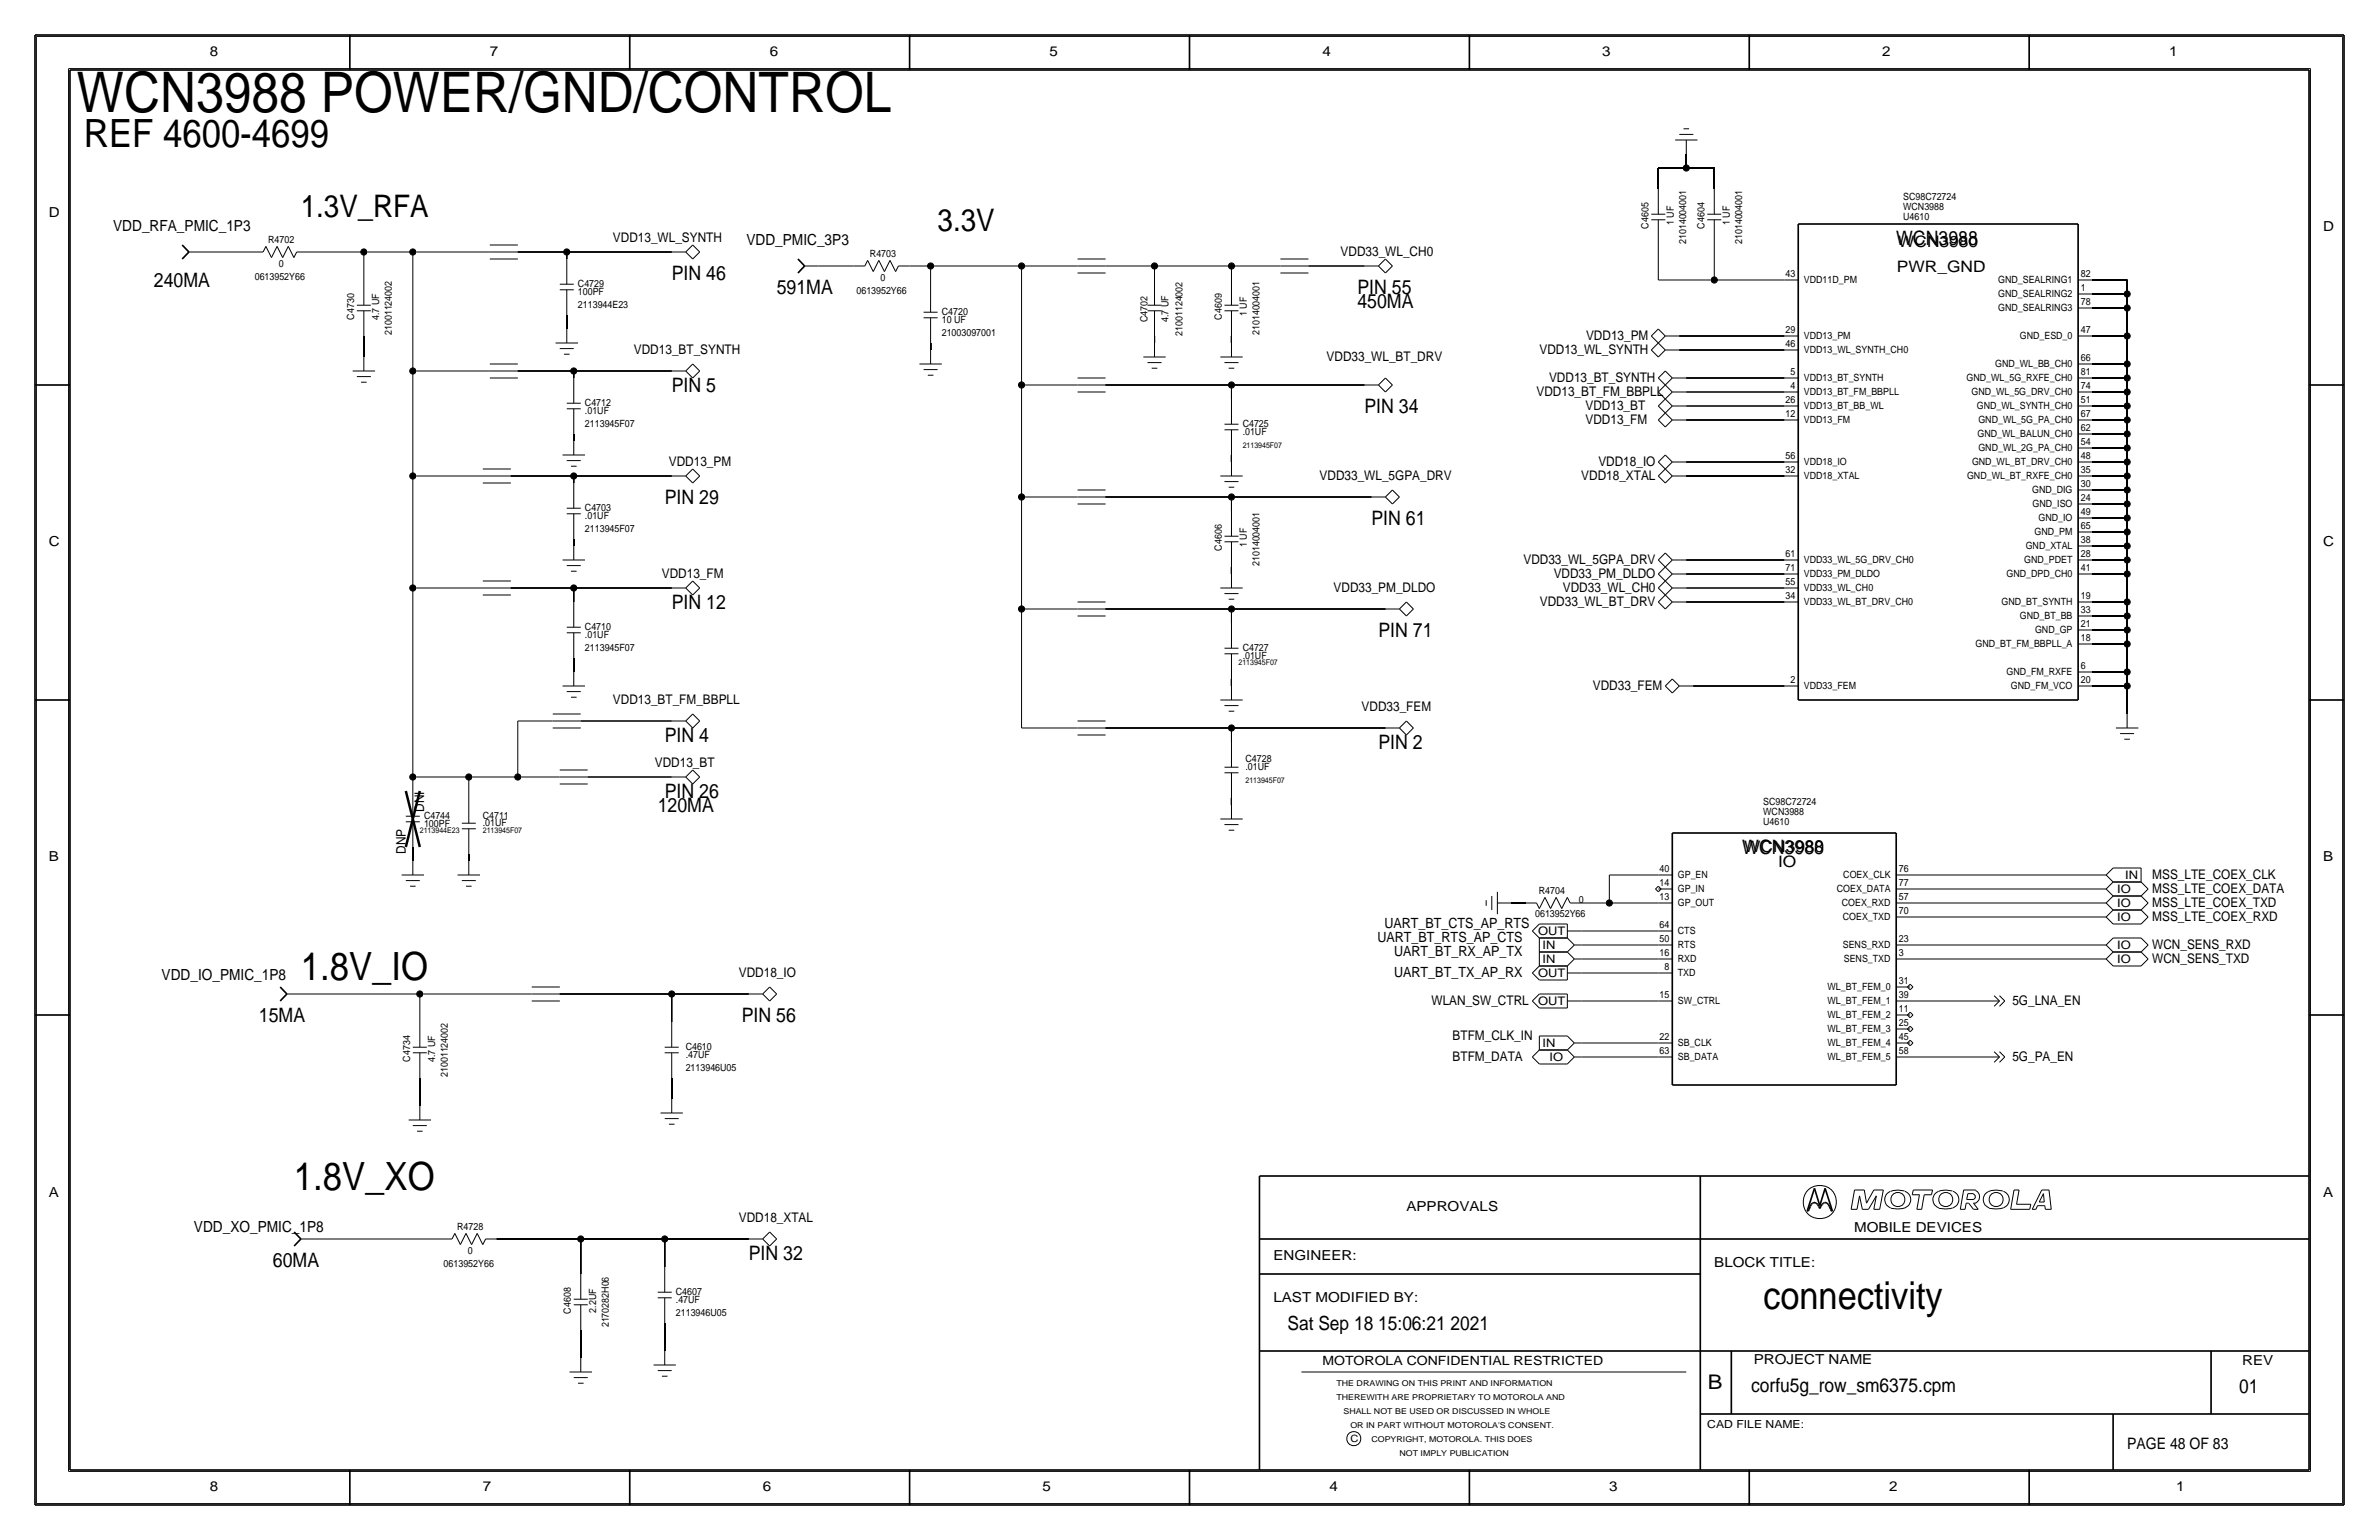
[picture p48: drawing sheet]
<svg xmlns="http://www.w3.org/2000/svg" width="432mm" height="279mm" viewBox="0 0 432 279" stroke-linecap="round" stroke-linejoin="round" font-family="sans-serif">
<defs><g id="words">
<text font-size="10.1" x="14" y="20.3">WCN3988 POWER/GND/CONTROL</text>
<g font-size="7.1">
<text x="15.2" y="26.7">REF 4600-4699</text>
<text x="54.6" y="177.8">1.8V_IO</text>
<text x="53.3" y="215.9">1.8V_XO</text>
</g>
<text font-size="7" x="320" y="237.5">connectivity</text>
<g font-size="5.6">
<text x="54.6" y="39.4">1.3V_RFA</text>
<text x="170.2" y="41.9">3.3V</text>
</g>
<text font-size="3.7" x="310" y="252.1">B</text>
<g font-size="3.6">
<text x="344.2" y="44.4">WCN3988</text>
<text x="27.9" y="52.1">240MA</text>
<text x="121.9" y="50.8">PIN 46</text>
<text x="141" y="53.3">591MA</text>
<text x="246.4" y="53.3">PIN 55</text>
<text x="246.4" y="55.9">450MA</text>
<text x="121.9" y="71.1">PIN 5</text>
<text x="247.6" y="74.9">PIN 34</text>
<text x="120.6" y="91.4">PIN 29</text>
<text x="248.9" y="95.2">PIN 61</text>
<text x="121.9" y="110.5">PIN 12</text>
<text x="250.2" y="115.6">PIN 71</text>
<text x="120.6" y="134.6">PIN 4</text>
<text x="250.2" y="135.9">PIN 2</text>
<text x="119.4" y="147.3">120MA</text>
<text x="120.6" y="144.8">PIN 26</text>
<text x="316.2" y="154.9">WCN3988</text>
<text x="47" y="185.4">15MA</text>
<text x="134.6" y="185.4">PIN 56</text>
<text x="49.5" y="229.9">60MA</text>
<text x="135.9" y="228.6">PIN 32</text>
</g>
<g font-size="3.5">
<text x="233.7" y="241.3">Sat Sep 18 15:06:21 2021</text>
<text x="317.9" y="252.6">corfu5g_row_sm6375.cpm</text>
<text x="406.4" y="252.7">01</text>
</g>
<g font-size="2.9">
<text x="344.5" y="44.9">WCN3980</text>
<text x="344.3" y="49.3">PWR_GND</text>
<text x="316.6" y="154.5">WCN3980</text>
<text x="322.7" y="157.2">IO</text>
<text x="386.1" y="262.9">PAGE 48 OF 83</text>
</g>
<g font-size="2.8">
<text x="20.5" y="41.9">VDD_RFA_PMIC_1P3</text>
<text x="135.5" y="44.4">VDD_PMIC_3P3</text>
<text x="29.3" y="177.8">VDD_IO_PMIC_1P8</text>
<text x="35.2" y="223.5">VDD_XO_PMIC_1P8</text>
</g>
<g font-size="2.6">
<text x="250" y="170.9">UART_BT_RTS_AP_CTS</text>
<text x="251.3" y="168.4">UART_BT_CTS_AP_RTS</text>
<text x="253" y="173.5">UART_BT_RX_AP_TX</text>
<text x="253" y="177.3">UART_BT_TX_AP_RX</text>
</g>
<g font-size="2.5">
<text x="38.1" y="10.2">8</text>
<text x="88.9" y="10.2">7</text>
<text x="139.7" y="10.2">6</text>
<text x="190.5" y="10.2">5</text>
<text x="240" y="10.2">4</text>
<text x="290.8" y="10.2">3</text>
<text x="341.6" y="10.2">2</text>
<text x="393.7" y="10.2">1</text>
<text x="8.9" y="39.4">D</text>
<text x="421.6" y="41.9">D</text>
<text x="8.9" y="99.1">C</text>
<text x="421.6" y="99.1">C</text>
<text x="8.9" y="156.2">B</text>
<text x="421.6" y="156.2">B</text>
<text x="8.9" y="217.2">A</text>
<text x="255.3" y="219.7">APPROVALS</text>
<text x="421.6" y="217.2">A</text>
<text x="336.5" y="223.5">MOBILE DEVICES</text>
<text x="231.1" y="228.6">ENGINEER:</text>
<text x="311.1" y="229.9">BLOCK TITLE:</text>
<text x="231.1" y="236.2">LAST MODIFIED BY:</text>
<text x="318.3" y="247.5">PROJECT NAME</text>
<text x="407" y="247.6">REV</text>
<text x="38.1" y="270.5">8</text>
<text x="87.6" y="270.5">7</text>
<text x="138.4" y="270.5">6</text>
<text x="189.2" y="270.5">5</text>
<text x="241.3" y="270.5">4</text>
<text x="292.1" y="270.5">3</text>
<text x="342.9" y="270.5">2</text>
<text x="395" y="270.5">1</text>
</g>
<g font-size="2.4">
<text x="111.2" y="43.9">VDD13_WL_SYNTH</text>
<text x="243.3" y="46.5">VDD33_WL_CH0</text>
<text x="115.1" y="64.3">VDD13_BT_SYNTH</text>
<text x="240.8" y="65.5">VDD33_WL_BT_DRV</text>
<text x="279.4" y="64.3">VDD13_WL_SYNTH</text>
<text x="287.9" y="61.7">VDD13_PM</text>
<text x="278.9" y="71.9">VDD13_BT_FM_BBPLL</text>
<text x="281.2" y="69.3">VDD13_BT_SYNTH</text>
<text x="287.8" y="74.4">VDD13_BT</text>
<text x="287.8" y="77">VDD13_FM</text>
<text x="121.4" y="84.6">VDD13_PM</text>
<text x="239.5" y="87.1">VDD33_WL_5GPA_DRV</text>
<text x="287" y="87.1">VDD18_XTAL</text>
<text x="290.1" y="84.6">VDD18_IO</text>
<text x="120.1" y="104.9">VDD13_FM</text>
<text x="242.1" y="107.4">VDD33_PM_DLDO</text>
<text x="276.5" y="102.4">VDD33_WL_5GPA_DRV</text>
<text x="282" y="104.9">VDD33_PM_DLDO</text>
<text x="283.7" y="107.4">VDD33_WL_CH0</text>
<text x="279.5" y="110">VDD33_WL_BT_DRV</text>
<text x="289.1" y="125.2">VDD33_FEM</text>
<text x="111.2" y="127.8">VDD13_BT_FM_BBPLL</text>
<text x="247.1" y="129">VDD33_FEM</text>
<text x="118.9" y="139.2">VDD13_BT</text>
<text x="77" y="147.3" transform="rotate(-90 77 147.3)">DNI</text>
<text x="73.7" y="154.9" transform="rotate(-90 73.7 154.9)">DNP</text>
<text x="390.7" y="159.5">MSS_LTE_COEX_CLK</text>
<text x="390.7" y="162.1">MSS_LTE_COEX_DATA</text>
<text x="390.7" y="164.6">MSS_LTE_COEX_TXD</text>
<text x="390.7" y="167.1">MSS_LTE_COEX_RXD</text>
<text x="390.7" y="172.2">WCN_SENS_RXD</text>
<text x="134.1" y="177.3">VDD18_IO</text>
<text x="390.7" y="174.8">WCN_SENS_TXD</text>
<text x="259.8" y="182.4">WLAN_SW_CTRL</text>
<text x="365.3" y="182.4">5G_LNA_EN</text>
<text x="263.7" y="188.7">BTFM_CLK_IN</text>
<text x="263.6" y="192.5">BTFM_DATA</text>
<text x="365.3" y="192.5">5G_PA_EN</text>
<text x="134.1" y="221.7">VDD18_XTAL</text>
</g>
<text font-size="2.3" x="240" y="247.6">MOTOROLA CONFIDENTIAL RESTRICTED</text>
<g font-size="2.1">
<text x="385.7" y="159.5">IN</text>
<text x="384.3" y="164.5">IO</text>
<text x="384.3" y="162">IO</text>
<text x="384.3" y="167.1">IO</text>
<text x="279.2" y="169.7">OUT</text>
<text x="280" y="172.2">IN</text>
<text x="384.3" y="172.2">IO</text>
<text x="279.2" y="177.3">OUT</text>
<text x="280" y="174.7">IN</text>
<text x="384.3" y="174.7">IO</text>
<text x="279.2" y="182.4">OUT</text>
<text x="280" y="189.9">IN</text>
<text x="281.2" y="192.5">IO</text>
</g>
<text font-size="2" x="309.9" y="259.1">CAD FILE NAME:</text>
<g font-size="1.8">
<text x="299.2" y="41.5" transform="rotate(-90 299.2 41.5)">C4605</text>
<text x="303.8" y="40.9" transform="rotate(-90 303.8 40.9)">1 UF</text>
<text x="309.4" y="41.5" transform="rotate(-90 309.4 41.5)">C4604</text>
<text x="313.9" y="40.9" transform="rotate(-90 313.9 40.9)">1 UF</text>
<text x="345.4" y="38.1">WCN3988</text>
<text x="345.4" y="36.3">SC98C72724</text>
<text x="345.4" y="39.9">U4610</text>
<text x="48.7" y="44.1">R4702</text>
<text x="157.9" y="46.6">R4703</text>
<text x="306.1" y="44.3" transform="rotate(-90 306.1 44.3)">21014004001</text>
<text x="316.2" y="44.3" transform="rotate(-90 316.2 44.3)">21014004001</text>
<text x="46.2" y="50.8">0613952Y66</text>
<text x="50.6" y="48.4">0</text>
<text x="104.9" y="53.6">100PF</text>
<text x="104.9" y="52.1">C4729</text>
<text x="155.5" y="53.3">0613952Y66</text>
<text x="159.8" y="50.9">0</text>
<text x="324.1" y="50.3">43</text>
<text x="327.4" y="51.4">VDD11D_PM</text>
<text x="362.7" y="51.4">GND_SEALRING1</text>
<text x="362.7" y="54">GND_SEALRING2</text>
<text x="377.7" y="52.8">1</text>
<text x="377.7" y="50.3">82</text>
<text x="64.3" y="58" transform="rotate(-90 64.3 58)">C4730</text>
<text x="68.8" y="58" transform="rotate(-90 68.8 58)">4.7 UF</text>
<text x="104.9" y="55.9">2113944E23</text>
<text x="170.9" y="58.7">10 UF</text>
<text x="170.9" y="57.1">C4720</text>
<text x="208.3" y="58.4" transform="rotate(-90 208.3 58.4)">C4702</text>
<text x="212.1" y="58.4" transform="rotate(-90 212.1 58.4)">4.7 UF</text>
<text x="221.7" y="58" transform="rotate(-90 221.7 58)">C4609</text>
<text x="226.3" y="57.4" transform="rotate(-90 226.3 57.4)">1 UF</text>
<text x="362.7" y="56.5">GND_SEALRING3</text>
<text x="377.7" y="55.4">78</text>
<text x="71.1" y="60.8" transform="rotate(-90 71.1 60.8)">21001124002</text>
<text x="170.9" y="61">21003097001</text>
<text x="214.6" y="61" transform="rotate(-90 214.6 61)">21001124002</text>
<text x="228.6" y="60.8" transform="rotate(-90 228.6 60.8)">21014004001</text>
<text x="324.1" y="60.5">29</text>
<text x="324.1" y="63">46</text>
<text x="327.4" y="64.1">VDD13_WL_SYNTH_CH0</text>
<text x="327.4" y="61.6">VDD13_PM</text>
<text x="366.6" y="61.6">GND_ESD_0</text>
<text x="377.7" y="65.5">66</text>
<text x="377.7" y="60.5">47</text>
<text x="325" y="68.1">5</text>
<text x="325" y="70.6">4</text>
<text x="327.4" y="71.7">VDD13_BT_FM_BBPLL</text>
<text x="327.4" y="69.2">VDD13_BT_SYNTH</text>
<text x="356.9" y="69.2">GND_WL_5G_RXFE_CH0</text>
<text x="357.8" y="71.7">GND_WL_5G_DRV_CH0</text>
<text x="362.1" y="66.6">GND_WL_BB_CH0</text>
<text x="377.7" y="68.1">81</text>
<text x="377.7" y="70.6">74</text>
<text x="106.2" y="73.7">C4712</text>
<text x="106.2" y="75.2">.01UF</text>
<text x="106.2" y="77.5">2113945F07</text>
<text x="225.6" y="77.5">C4725</text>
<text x="324.1" y="75.7">12</text>
<text x="324.1" y="73.1">26</text>
<text x="327.4" y="76.8">VDD13_FM</text>
<text x="327.4" y="74.3">VDD13_BT_BB_WL</text>
<text x="358.8" y="74.3">GND_WL_SYNTH_CH0</text>
<text x="359.1" y="76.8">GND_WL_5G_PA_CH0</text>
<text x="377.7" y="73.2">51</text>
<text x="377.7" y="75.7">67</text>
<text x="225.6" y="79">.01UF</text>
<text x="324.1" y="83.3">56</text>
<text x="358.9" y="79.4">GND_WL_BALUN_CH0</text>
<text x="359.1" y="81.9">GND_WL_2G_PA_CH0</text>
<text x="377.7" y="80.8">54</text>
<text x="377.7" y="83.3">48</text>
<text x="377.7" y="78.2">62</text>
<text x="324.1" y="85.9">32</text>
<text x="327.4" y="87">VDD18_XTAL</text>
<text x="327.4" y="84.4">VDD18_IO</text>
<text x="357" y="87">GND_WL_BT_RXFE_CH0</text>
<text x="357.9" y="84.4">GND_WL_BT_DRV_CH0</text>
<text x="368.8" y="89.5">GND_DIG</text>
<text x="377.7" y="85.9">35</text>
<text x="377.7" y="88.4">30</text>
<text x="106.2" y="92.7">C4703</text>
<text x="106.2" y="94.2">.01UF</text>
<text x="368.9" y="92">GND_ISO</text>
<text x="370" y="94.6">GND_IO</text>
<text x="377.7" y="90.9">24</text>
<text x="377.7" y="93.5">49</text>
<text x="106.2" y="96.5">2113945F07</text>
<text x="221.7" y="99.9" transform="rotate(-90 221.7 99.9)">C4606</text>
<text x="226.3" y="99.3" transform="rotate(-90 226.3 99.3)">1 UF</text>
<text x="324.1" y="101.1">61</text>
<text x="367.7" y="99.7">GND_XTAL</text>
<text x="369.3" y="97.1">GND_PM</text>
<text x="377.7" y="96">65</text>
<text x="377.7" y="98.6">38</text>
<text x="377.7" y="101.1">28</text>
<text x="228.6" y="102.7" transform="rotate(-90 228.6 102.7)">21014004001</text>
<text x="324.1" y="103.6">71</text>
<text x="324.1" y="106.2">55</text>
<text x="327.4" y="102.2">VDD33_WL_5G_DRV_CH0</text>
<text x="327.4" y="107.3">VDD33_WL_CH0</text>
<text x="327.4" y="104.7">VDD33_PM_DLDO</text>
<text x="364.2" y="104.7">GND_DPD_CH0</text>
<text x="367.4" y="102.2">GND_PDET</text>
<text x="377.7" y="103.6">41</text>
<text x="324.1" y="108.7">34</text>
<text x="327.4" y="109.8">VDD33_WL_BT_DRV_CH0</text>
<text x="363.3" y="109.8">GND_BT_SYNTH</text>
<text x="366.6" y="112.4">GND_BT_BB</text>
<text x="377.7" y="113.8">21</text>
<text x="377.7" y="108.7">19</text>
<text x="377.7" y="111.3">33</text>
<text x="106.2" y="115.8">.01UF</text>
<text x="106.2" y="118.1">2113945F07</text>
<text x="106.2" y="114.3">C4710</text>
<text x="225.6" y="119.6">.01UF</text>
<text x="225.6" y="118.1">C4727</text>
<text x="358.6" y="117.4">GND_BT_FM_BBPLL_A</text>
<text x="369.4" y="114.9">GND_GP</text>
<text x="377.7" y="116.3">18</text>
<text x="325" y="124">2</text>
<text x="327.4" y="125.1">VDD33_FEM</text>
<text x="364.2" y="122.5">GND_FM_RXFE</text>
<text x="365" y="125.1">GND_FM_VCO</text>
<text x="377.7" y="121.4">6</text>
<text x="377.7" y="123.9">20</text>
<text x="226.1" y="139.7">.01UF</text>
<text x="226.1" y="138.2">C4728</text>
<text x="77" y="148.6">C4744</text>
<text x="87.6" y="149.9">.01UF</text>
<text x="87.6" y="148.6">C4711</text>
<text x="320" y="149.7">U4610</text>
<text x="320" y="146">SC98C72724</text>
<text x="320" y="147.9">WCN3988</text>
<text x="77" y="150.1">100PF</text>
<text x="301.2" y="158.2">40</text>
<text x="301.2" y="160.8">14</text>
<text x="304.5" y="161.9">GP_IN</text>
<text x="304.5" y="159.4">GP_EN</text>
<text x="333.4" y="161.8">COEX_DATA</text>
<text x="334.6" y="159.2">COEX_CLK</text>
<text x="344.7" y="158.2">76</text>
<text x="344.7" y="160.8">77</text>
<text x="278.6" y="166.4">0613952Y66</text>
<text x="279.3" y="162.2">R4704</text>
<text x="286.6" y="163.8">0</text>
<text x="301.2" y="163.3">13</text>
<text x="304.5" y="164.4">GP_OUT</text>
<text x="334.3" y="164.3">COEX_RXD</text>
<text x="334.5" y="166.9">COEX_TXD</text>
<text x="344.7" y="165.9">70</text>
<text x="344.7" y="163.3">57</text>
<text x="301.2" y="170.9">50</text>
<text x="301.2" y="168.4">64</text>
<text x="301.2" y="173.5">16</text>
<text x="304.5" y="172.1">RTS</text>
<text x="304.5" y="169.5">CTS</text>
<text x="334.5" y="172">SENS_RXD</text>
<text x="344.7" y="170.9">23</text>
<text x="344.7" y="173.5">3</text>
<text x="302.1" y="176">8</text>
<text x="304.5" y="174.6">RXD</text>
<text x="304.5" y="177.1">TXD</text>
<text x="331.7" y="179.6">WL_BT_FEM_0</text>
<text x="334.7" y="174.5">SENS_TXD</text>
<text x="344.7" y="178.6">31</text>
<text x="301.2" y="181.1">15</text>
<text x="304.5" y="182.2">SW_CTRL</text>
<text x="331.7" y="184.7">WL_BT_FEM_2</text>
<text x="331.7" y="182.1">WL_BT_FEM_1</text>
<text x="344.7" y="181.1">39</text>
<text x="344.7" y="183.6">11</text>
<text x="124.5" y="190.5">C4610</text>
<text x="301.2" y="188.7">22</text>
<text x="301.2" y="191.3">63</text>
<text x="304.5" y="189.8">SB_CLK</text>
<text x="331.7" y="187.2">WL_BT_FEM_3</text>
<text x="331.7" y="189.7">WL_BT_FEM_4</text>
<text x="344.7" y="191.3">58</text>
<text x="344.7" y="188.7">45</text>
<text x="344.7" y="186.2">25</text>
<text x="74.4" y="192.6" transform="rotate(-90 74.4 192.6)">C4734</text>
<text x="79" y="192.7" transform="rotate(-90 79 192.7)">4.7 UF</text>
<text x="81.3" y="195.4" transform="rotate(-90 81.3 195.4)">21001124002</text>
<text x="124.5" y="192">.47UF</text>
<text x="124.5" y="194.3">2113946U05</text>
<text x="304.5" y="192.4">SB_DATA</text>
<text x="331.7" y="192.3">WL_BT_FEM_5</text>
<text x="83" y="223.2">R4728</text>
<text x="84.9" y="227.4">0</text>
<text x="80.5" y="229.9">0613952Y66</text>
<text x="103.6" y="238.3" transform="rotate(-90 103.6 238.3)">C4608</text>
<text x="108.2" y="238.2" transform="rotate(-90 108.2 238.2)">2.2UF</text>
<text x="122.7" y="235">C4607</text>
<text x="122.7" y="236.5">.47UF</text>
<text x="122.7" y="238.8">2113946U05</text>
<text x="110.5" y="240.8" transform="rotate(-90 110.5 240.8)">2170282H06</text>
<text x="245.1" y="261.6">C</text>
</g>
<g font-size="1.5">
<text x="242.6" y="251.5">THE DRAWING ON THIS PRINT AND INFORMATION</text>
<text x="242.6" y="254">THEREWITH ARE PROPRIETARY TO MOTOROLA AND</text>
<text x="243.8" y="256.5">SHALL NOT BE USED OR DISCUSSED IN WHOLE</text>
<text x="245.1" y="259.1">OR IN PART WITHOUT MOTOROLA'S CONSENT.</text>
<text x="248.9" y="261.6">COPYRIGHT, MOTOROLA. THIS DOES</text>
<text x="254" y="264.2">NOT IMPLY PUBLICATION</text>
</g>
<g font-size="1.4">
<text x="225.6" y="81.3">2113945F07</text>
<text x="224.8" y="120.7">2113945F07</text>
<text x="226.1" y="142">2113945F07</text>
<text x="76.2" y="151.1">2113944E23</text>
<text x="87.6" y="151.1">2113945F07</text>
</g>
</g></defs>
<!-- layer: Nets -->
<g fill="none" stroke="#000" stroke-width=".18">
<path d="M301 30.5h5.1zM301 30.5v3.8zM306.1 27.9v2.6zM306.1 30.5h5zM311.1 30.5v3.8zM36.8 45.7h8.9zM55.9 45.7h10.1zM66 45.7h8.9zM66 45.7v5.1zM74.9 45.7v21.6zM74.9 45.7h14zM94 45.7h8.9z"/>
<path d="M102.9 45.7v1.3zM102.9 45.7h19zM102.9 57.2v2.5zM148.6 48.3h6.3zM165.1 48.3h3.8zM168.9 48.3h16.5zM168.9 48.3v3.8zM185.4 48.3v21.5zM185.4 48.3h10.2zM200.7 48.3h8.8zM209.5 48.3v2.5zM209.5 48.3h14z"/>
<path d="M223.5 48.3v2.5zM223.5 48.3h8.9zM237.5 48.3h10.2zM301 50.8h10.2zM301 44.4v6.4zM311.1 44.4v6.4zM311.1 50.8h12.7zM379.7 50.8h6.4zM379.7 53.3h6.4zM379.7 55.9h6.4zM386.1 50.8v2.5zM386.1 53.3v2.6z"/>
<path d="M386.1 55.9v5.1zM66 61v3.8zM74.9 67.3h14zM74.9 67.3v19.1zM94 67.3h10.1zM104.1 67.3h17.8zM104.1 67.3v1.3zM104.1 78.7v1.3zM168.9 62.2v1.3zM185.4 69.8v20.4zM185.4 69.8h10.2zM200.7 69.8h22.8z"/>
<path d="M209.5 61v1.2zM223.5 69.9v2.5zM223.5 61v1.2zM223.5 69.8h24.1zM304.8 63.5h19zM304.8 61h19zM306.1 73.7h17.7zM306.1 71.1h17.7zM306.1 76.2h17.7zM306.1 68.6h17.7zM379.7 61h6.4zM379.7 66h6.4z"/>
<path d="M379.7 68.6h6.4zM379.7 71.1h6.4zM379.7 73.7h6.4zM379.7 76.2h6.4zM379.7 78.7h6.4zM386.1 61v5zM386.1 66v2.6zM386.1 68.6v2.5zM386.1 71.1v2.6zM386.1 73.7v2.5zM386.1 76.2v2.5zM386.1 78.7v2.6z"/>
<path d="M74.9 86.4h12.7zM74.9 86.4v20.3zM92.7 86.4h11.4zM104.1 86.4h17.8zM104.1 86.4v1.2zM104.1 97.8v1.3zM185.4 90.2v20.3zM185.4 90.2h10.2zM200.7 90.2h22.8zM223.5 90.2v2.5zM223.5 90.2h25.4zM223.5 82.5v1.3z"/>
<path d="M306.1 86.4h17.7zM306.1 83.8h17.7zM379.7 81.3h6.4zM379.7 83.8h6.4zM379.7 86.4h6.4zM379.7 88.9h6.4zM379.7 91.4h6.4zM379.7 94h6.4zM379.7 96.5h6.4zM379.7 99.1h6.4zM386.1 81.3v2.5zM386.1 83.8v2.6z"/>
<path d="M386.1 86.4v2.5zM386.1 88.9v2.5zM386.1 91.4v2.6zM386.1 94v2.5zM386.1 96.5v2.6zM386.1 99.1v2.5zM74.9 106.7h12.7zM74.9 106.7v34.3zM92.7 106.7h11.4zM104.1 106.7h17.8zM104.1 106.7v2.5zM104.1 119.4v2.5z"/>
<path d="M185.4 110.5h10.2zM185.4 110.5v21.6zM200.7 110.5h22.8zM223.5 110.5v2.5zM223.5 102.9v1.2zM223.5 110.5h28zM306.1 104.1h17.7zM306.1 106.7h17.7zM306.1 109.2h17.7zM306.1 101.6h17.7zM379.7 101.6h6.4zM379.7 104.1h6.4z"/>
<path d="M379.7 109.2h6.4zM379.7 111.8h6.4zM379.7 114.3h6.4zM379.7 116.8h6.4zM386.1 101.6v2.5zM386.1 104.1v5.1zM386.1 109.2v2.6zM386.1 111.8v2.5zM386.1 114.3v2.5zM386.1 116.8v5.1zM94 130.8v10.2zM94 130.8h6.3z"/>
<path d="M105.4 130.8h16.5zM185.4 132.1h10.2zM200.7 132.1h22.8zM223.5 132.1v2.5zM223.5 123.2v1.3zM223.5 132.1h28zM307.3 124.5h16.5zM379.7 124.5h6.4zM379.7 121.9h6.4zM386.1 124.5v5zM386.1 121.9v2.6zM74.9 153.7v2.5z"/>
<path d="M74.9 141v2.5zM74.9 141h10.2zM85.1 141h8.9zM85.1 154.9v1.3zM85.1 141v3.8zM94 141h7.6zM106.7 141h15.2zM223.5 144.8v1.2zM292.1 158.8v5zM292.1 158.8h8.9zM346.7 158.8h34.3zM274.3 163.8h2.6z"/>
<path d="M287 171.4h14zM287 168.9h14zM287 174h14zM287 176.5h14zM287 163.8h5.1zM292.1 163.8h8.9zM346.7 171.4h34.3zM346.7 174h34.3zM346.7 166.4h34.3zM346.7 163.8h34.3zM346.7 161.3h34.3zM54.6 180.3h21.6z"/>
<path d="M76.2 180.3v5.1zM76.2 180.3h20.3zM76.2 195.6v5.1zM101.6 180.3h20.3zM121.9 180.3v5.1zM121.9 195.6v3.8zM121.9 180.3h14zM287 191.8h14zM287 189.2h14zM287 181.6h14zM346.7 181.6h14zM346.7 191.8h14z"/>
<path d="M57.1 224.8h22.9zM90.2 224.8h15.2zM105.4 224.8v6.3zM105.4 224.8h15.2zM120.6 224.8v5.1zM120.6 224.8h15.3zM105.4 241.3v5.1zM120.6 240v5.1z"/>
</g>
<g fill="#000" stroke="#000" stroke-width=".18">
<circle cx="306.1" cy="30.5" r=".56"/>
<circle cx="66" cy="45.7" r=".56"/>
<circle cx="74.9" cy="45.7" r=".56"/>
<circle cx="102.9" cy="45.7" r=".56"/>
<circle cx="168.9" cy="48.3" r=".56"/>
<circle cx="185.4" cy="48.3" r=".56"/>
<circle cx="209.6" cy="48.3" r=".56"/>
<circle cx="223.5" cy="48.3" r=".56"/>
<circle cx="311.2" cy="50.8" r=".56"/>
<circle cx="386.1" cy="55.9" r=".56"/>
<circle cx="386.1" cy="53.3" r=".56"/>
<circle cx="74.9" cy="67.3" r=".56"/>
<circle cx="104.1" cy="67.3" r=".56"/>
<circle cx="185.4" cy="69.8" r=".56"/>
<circle cx="223.5" cy="69.8" r=".56"/>
<circle cx="386.1" cy="71.1" r=".56"/>
<circle cx="386.1" cy="76.2" r=".56"/>
<circle cx="386.1" cy="68.6" r=".56"/>
<circle cx="386.1" cy="78.7" r=".56"/>
<circle cx="386.1" cy="61" r=".56"/>
<circle cx="386.1" cy="66" r=".56"/>
<circle cx="386.1" cy="73.7" r=".56"/>
<circle cx="74.9" cy="86.4" r=".56"/>
<circle cx="104.1" cy="86.4" r=".56"/>
<circle cx="185.4" cy="90.2" r=".56"/>
<circle cx="223.5" cy="90.2" r=".56"/>
<circle cx="386.1" cy="88.9" r=".56"/>
<circle cx="386.1" cy="91.4" r=".56"/>
<circle cx="386.1" cy="81.3" r=".56"/>
<circle cx="386.1" cy="83.8" r=".56"/>
<circle cx="386.1" cy="86.4" r=".56"/>
<circle cx="386.1" cy="94" r=".56"/>
<circle cx="386.1" cy="96.5" r=".56"/>
<circle cx="386.1" cy="99.1" r=".56"/>
<circle cx="74.9" cy="106.7" r=".56"/>
<circle cx="104.1" cy="106.7" r=".56"/>
<circle cx="185.4" cy="110.5" r=".56"/>
<circle cx="223.5" cy="110.5" r=".56"/>
<circle cx="386.1" cy="116.8" r=".56"/>
<circle cx="386.1" cy="104.1" r=".56"/>
<circle cx="386.1" cy="111.8" r=".56"/>
<circle cx="386.1" cy="114.3" r=".56"/>
<circle cx="386.1" cy="101.6" r=".56"/>
<circle cx="386.1" cy="109.2" r=".56"/>
<circle cx="223.5" cy="132.1" r=".56"/>
<circle cx="386.1" cy="121.9" r=".56"/>
<circle cx="386.1" cy="124.5" r=".56"/>
<circle cx="74.9" cy="141" r=".56"/>
<circle cx="85.1" cy="141" r=".56"/>
<circle cx="94" cy="141" r=".56"/>
<circle cx="292.1" cy="163.8" r=".56"/>
<circle cx="76.2" cy="180.3" r=".56"/>
<circle cx="121.9" cy="180.3" r=".56"/>
<circle cx="105.4" cy="224.8" r=".56"/>
<circle cx="120.6" cy="224.8" r=".56"/>
</g>
<!-- layer: Components -->
<g fill="none" stroke="#000" stroke-width=".18">
<path d="M299.7 39.9h2.6zM299.7 38.9h2.6zM301 39.9v4.5zM301 34.3v4.6zM304 25.4h4.1zM304.8 24.4h2.5zM305.6 23.4h1zM306.1 25.4v2.5zM309.9 38.9h2.5zM309.9 39.9h2.5zM311.1 39.9v4.5zM311.1 34.3v4.6z"/>
<path d="M34.3 45.7h2.5zM45.7 45.7h2.1zM48.3 44.7l1 2zM48.3 44.7l-.5 1zM50.3 44.7l-1 2zM50.3 44.7l1 2zM52.3 44.7l-1 2zM52.3 44.7l1 2zM53.8 45.7l-.5 1zM53.8 45.7h2.1zM64.8 55.4h2.5zM64.8 56.4h2.5z"/>
<path d="M66 56.4v4.6zM66 50.8v4.6zM88.9 45.7h5.1zM88.9 44.4h5.1zM88.9 47h5.1zM101.6 52.6h2.5zM101.6 51.6h2.5zM102.9 52.6v4.6zM102.9 47v4.6zM102.9 59.7v2.5zM121.9 45.7h2.6zM124.5 45.7l1.2 1.3z"/>
<path d="M125.7 44.4l-1.2 1.3zM125.7 44.4l1.3 1.3zM127 45.7l-1.3 1.3zM146.1 48.3h2.5zM154.9 48.3h2.1zM157.5 47.2l-.5 1.1zM157.5 47.2l1 2.1zM159.5 47.2l-1 2.1zM159.5 47.2l1 2.1zM161.5 47.2l-1 2.1zM161.5 47.2l1.1 2.1zM163.1 48.3l-.5 1z"/>
<path d="M163.1 48.3h2zM167.6 56.6h2.6zM167.6 57.7h2.6zM168.9 57.7v4.5zM168.9 52.1v4.5zM195.6 48.3h5.1zM195.6 47h5.1zM195.6 49.5h5.1zM208.3 55.4h2.5zM208.3 56.4h2.5zM209.5 56.4v4.6zM209.5 50.8v4.6z"/>
<path d="M222.2 56.4h2.6zM222.3 55.4h2.5zM223.5 56.4v4.6zM223.5 50.8v4.6zM232.4 48.3h5.1zM232.4 47h5.1zM232.4 49.5h5.1zM247.6 48.3h2.6zM250.2 48.3l1.3 1.2zM251.5 47l-1.3 1.3zM251.5 47l1.2 1.3zM252.7 48.3l-1.2 1.2z"/>
<path d="M301 59.7l1.3 1.3zM301 59.7l-1.3 1.3zM323.8 50.8h2.6zM377.2 55.9h2.5zM377.2 53.3h2.5zM377.2 50.8h2.5zM64 67.3h4.1zM64.8 68.3h2.5zM65.5 69.3h1zM66 64.8v2.5zM88.9 67.3h5.1zM88.9 66h5.1z"/>
<path d="M88.9 68.6h5.1zM100.8 62.2h4.1zM101.6 63.2h2.5zM102.4 64.3h1zM102.9 73.2h2.5zM102.9 74.2h2.5zM104.1 74.2v4.5zM104.1 68.6v4.6zM121.9 67.3h2.6zM124.5 67.3l1.2 1.3zM125.7 66l-1.2 1.3zM125.7 66l1.3 1.3z"/>
<path d="M127 67.3l-1.3 1.3zM166.9 66h4zM167.6 67.1h2.6zM168.4 68.1h1zM168.9 63.5v2.5zM195.6 69.8h5.1zM195.6 68.6h5.1zM195.6 71.1h5.1zM207.5 64.8h4.1zM208.3 65.8h2.5zM209 66.8h1.1zM209.5 62.2v2.6z"/>
<path d="M221.5 64.8h4.1zM222.2 78h2.6zM222.3 65.8h2.5zM222.3 77h2.5zM223 66.8h1zM223.5 62.2v2.6zM223.5 78v4.5zM223.5 72.4v4.6zM247.6 69.8h2.6zM250.2 69.8l1.3 1.3zM251.5 68.6l-1.3 1.3zM251.5 68.6l1.2 1.2z"/>
<path d="M252.7 69.8l-1.2 1.3zM299.7 61l1.3 1.2zM299.7 63.5l1.3 1.3zM301 62.2l1.3 1.3zM301 62.2l-1.3 1.3zM301 68.6l1.3 1.3zM301 71.1l1.3 1.3zM301 73.7l1.3 1.2zM301 76.2l1.3 1.3zM302.3 61l-1.3 1.2zM302.3 63.5l-1.3 1.3zM302.3 67.3l-1.3 1.3z"/>
<path d="M302.3 69.8l-1.3 1.3zM302.3 72.4l-1.3 1.3zM302.3 74.9l-1.3 1.3zM302.3 61h2.5zM302.3 63.5h2.5zM302.3 67.3l1.2 1.3zM302.3 69.8l1.2 1.3zM302.3 72.4l1.2 1.3zM302.3 74.9l1.2 1.3zM303.5 68.6h2.6zM303.5 71.1h2.6zM303.5 73.7h2.6z"/>
<path d="M303.5 76.2h2.6zM303.5 68.6l-1.2 1.3zM303.5 71.1l-1.2 1.3zM303.5 73.7l-1.2 1.2zM303.5 76.2l-1.2 1.3zM323.8 61h2.6zM323.8 68.6h2.6zM323.8 63.5h2.6zM323.8 71.1h2.6zM323.8 76.2h2.6zM323.8 73.7h2.6zM377.2 66h2.5z"/>
<path d="M377.2 73.7h2.5zM377.2 71.1h2.5zM377.2 68.6h2.5zM377.2 61h2.5zM377.2 76.2h2.5zM377.2 78.7h2.5zM87.6 86.4h5.1zM87.6 85.1h5.1zM87.6 87.6h5.1zM102.1 82.5h4.1zM102.9 92.2h2.5zM102.9 83.6h2.5z"/>
<path d="M102.9 93.2h2.5zM103.6 84.6h1zM104.1 93.2v4.6zM104.1 87.6v4.6zM104.1 99.1v2.5zM104.1 80v2.5zM121.9 86.4h2.6zM124.5 86.4l1.2 1.2zM125.7 85.1l-1.2 1.3zM125.7 85.1l1.3 1.3zM127 86.4l-1.3 1.2zM195.6 90.2h5.1z"/>
<path d="M195.6 88.9h5.1zM195.6 91.4h5.1zM221.5 86.4h4.1zM222.2 98.3h2.6zM222.3 87.4h2.5zM222.3 97.3h2.5zM223 88.4h1zM223.5 83.8v2.6zM223.5 98.3v4.6zM223.5 92.7v4.6zM248.9 90.2h2.6zM251.5 90.2l1.2 1.2z"/>
<path d="M252.7 88.9l1.3 1.3zM252.7 88.9l-1.2 1.3zM254 90.2l-1.3 1.2zM301 83.8l1.3 1.3zM301 86.4l1.3 1.2zM302.3 82.5l-1.3 1.3zM302.3 85.1l-1.3 1.3zM302.3 82.5l1.2 1.3zM302.3 85.1l1.2 1.3zM303.5 83.8h2.6zM303.5 86.4h2.6zM303.5 83.8l-1.2 1.3z"/>
<path d="M303.5 86.4l-1.2 1.2zM323.8 86.4h2.6zM323.8 83.8h2.6zM377.2 96.5h2.5zM377.2 91.4h2.5zM377.2 81.3h2.5zM377.2 86.4h2.5zM377.2 83.8h2.5zM377.2 88.9h2.5zM377.2 99.1h2.5zM377.2 94h2.5zM87.6 106.7h5.1z"/>
<path d="M87.6 105.4h5.1zM87.6 107.9h5.1zM102.1 101.6h4.1zM102.9 102.6h2.5zM102.9 113.8h2.5zM102.9 114.8h2.5zM103.6 103.6h1zM104.1 114.8v4.6zM104.1 109.2v4.6zM121.9 106.7h2.6zM124.5 106.7l1.2 1.2zM125.7 105.4l-1.2 1.3z"/>
<path d="M125.7 105.4l1.3 1.3zM127 106.7l-1.3 1.2zM195.6 110.5h5.1zM195.6 109.2h5.1zM195.6 111.8h5.1zM221.5 106.7h4.1zM222.2 118.6h2.6zM222.3 107.7h2.5zM222.3 117.6h2.5zM223 108.7h1zM223.5 104.1v2.6zM223.5 118.6v4.6z"/>
<path d="M223.5 113v4.6zM251.5 110.5h2.5zM254 110.5l1.3 1.3zM255.3 109.2l-1.3 1.3zM255.3 109.2l1.2 1.3zM256.5 110.5l-1.2 1.3zM301 101.6l1.3 1.3zM301 104.1l1.3 1.3zM301 106.7l1.3 1.2zM301 109.2l1.3 1.3zM302.3 100.3l-1.3 1.3zM302.3 102.9l-1.3 1.2z"/>
<path d="M302.3 105.4l-1.3 1.3zM302.3 107.9l-1.3 1.3zM302.3 100.3l1.2 1.3zM302.3 102.9l1.2 1.2zM302.3 105.4l1.2 1.3zM302.3 108l1.2 1.2zM303.5 101.6h2.6zM303.5 104.1h2.6zM303.5 106.7h2.6zM303.5 109.2h2.6zM303.5 101.6l-1.2 1.3zM303.5 104.1l-1.2 1.3z"/>
<path d="M303.5 106.7l-1.2 1.2zM303.5 109.2l-1.2 1.3zM323.8 104.1h2.6zM323.8 109.2h2.6zM323.8 101.6h2.6zM323.8 106.7h2.6zM377.2 104.1h2.5zM377.2 114.3h2.5zM377.2 101.6h2.5zM377.2 109.2h2.5zM377.2 111.8h2.5zM377.2 116.8h2.5z"/>
<path d="M100.3 130.8h5.1zM100.3 129.5h5.1zM100.3 132.1h5.1zM101.6 139.7h5.1zM102.1 124.5h4.1zM102.9 125.5h2.5zM103.6 126.5h1zM104.1 121.9v2.6zM121.9 130.8h2.6zM124.5 130.8l1.2 1.3zM125.7 129.5l-1.2 1.3zM125.7 139.7l-1.2 1.3z"/>
<path d="M125.7 129.5l1.3 1.3zM125.7 139.7l1.3 1.3zM127 130.8l-1.3 1.3zM195.6 132.1h5.1zM195.6 130.8h5.1zM195.6 133.3h5.1zM221.5 127h4.1zM222.3 139.2h2.5zM222.3 128h2.5zM223 129h1zM223.5 134.6v4.6zM223.5 124.5v2.5z"/>
<path d="M251.5 132.1h2.5zM254 132.1l1.3 1.2zM255.3 130.8l-1.3 1.3zM255.3 130.8l1.2 1.3zM256.5 132.1l-1.2 1.2zM302.3 124.5l1.2 1.2zM303.5 123.2l1.3 1.3zM303.5 123.2l-1.2 1.3zM304.8 124.5l-1.3 1.2zM304.8 124.5h2.5zM323.8 124.5h2.6zM377.2 124.5h2.5z"/>
<path d="M377.2 121.9h2.5zM384 132.1h4.1zM384.8 133.1h2.5zM385.6 134.1h1zM386.1 129.5v2.6zM72.9 158.8h4.1zM73.7 148.1h2.5zM73.7 159.8h2.5zM73.7 149.1h2.5zM74.9 149.1v4.6zM74.9 143.5v4.6zM74.9 156.2v2.6z"/>
<path d="M83.1 158.8h4zM83.8 149.4h2.6zM83.8 159.8h2.6zM83.8 150.4h2.6zM85.1 150.4v4.5zM85.1 144.8v4.6zM85.1 156.2v2.6zM101.6 141h5.1zM101.6 142.2h5.1zM121.9 141h2.6zM124.5 141l1.2 1.2zM127 141l-1.3 1.2z"/>
<path d="M221.5 148.6h4.1zM222.2 140.2h2.6zM222.3 149.6h2.5zM223 150.6h1zM223.5 140.2v4.6zM223.5 146.1v2.5zM301 158.8h2.5zM344.2 158.8h2.5zM381 158.8h1.3zM382.3 158.8l1.2 1.2zM383.5 157.5l-1.2 1.2zM383.5 157.5h5.1z"/>
<path d="M388.6 157.5v2.5zM74.4 160.8h1zM84.6 160.8h1zM96.5 179.1h5.1zM139.7 179.1l-1.3 1.2zM139.7 179.1l1.3 1.2zM269.7 163.3v1zM270.8 162.6v2.5zM271.8 163.8h2.5zM271.8 161.8v4.1zM276.9 163.8h2zM278.1 168.9l1.3 1.3z"/>
<path d="M278.1 176.5l1.3 1.3zM278.9 163.8l.5 1zM279.4 167.6l-1.3 1.3zM279.4 172.7h5.1zM279.4 172.7v2.6zM279.4 175.3h5.1zM279.4 175.3l-1.3 1.2zM279.4 170.2h5.1zM279.4 170.2v2.5zM279.4 167.6h5.1zM279.4 177.8h5.1zM280.4 162.8l-1 2z"/>
<path d="M280.4 162.8l1 2zM282.4 162.8l1.1 2zM282.4 162.8l-1 2zM284.5 162.8l-1 2zM284.5 168.9h2.5zM284.5 167.6v2.6zM284.5 172.7l1.3 1.3zM284.5 176.5h2.5zM284.5 175.3v2.5zM284.5 162.8l.5 1zM284.5 170.2l1.3 1.2zM285 163.8h2z"/>
<path d="M285.7 174h1.3zM285.7 171.4h1.3zM285.8 174l-1.3 1.3zM285.8 171.4l-1.3 1.3zM300.5 161.3l.5-.5zM300.5 161.3l.5 .5zM301 176.5h2.5zM301 174h2.5zM301 171.4h2.5zM301 168.9h2.5zM301 163.8h2.5zM301 161.3h2.5z"/>
<path d="M301 160.8l.5 .5zM301.5 161.3l-.5 .5zM344.2 179.1h2.5zM344.2 174h2.5zM344.2 171.4h2.5zM344.2 166.4h2.5zM344.2 163.8h2.5zM344.2 161.3h2.5zM346.2 179.1l.5-.5zM346.2 179.1l.5 .5zM346.7 178.6l.5 .5zM347.2 179.1l-.5 .5z"/>
<path d="M381 163.8h1.3zM381 161.3h1.3zM381 166.4h1.3zM381 174h1.3zM381 171.4h1.3zM382.3 163.8l1.2 1.3zM382.3 161.3l1.2 1.3zM382.3 166.4l1.2 1.2zM382.3 174l1.2 1.3zM382.3 171.4l1.2 1.3zM383.5 165.1h5.1zM383.5 162.6h5.1z"/>
<path d="M383.5 162.6l-1.2 1.2zM383.5 160h5.1zM383.5 160l-1.2 1.3zM383.5 167.6h5.1zM383.5 165.1l-1.2 1.3zM383.5 175.3h5.1zM383.5 172.7h5.1zM383.5 172.7l-1.2 1.3zM383.5 170.2h5.1zM383.5 170.2l-1.2 1.2zM388.6 162.6l1.3 1.2zM388.6 160l1.3 1.3z"/>
<path d="M388.6 165.1l1.3 1.3zM388.6 172.7l1.3 1.3zM388.6 170.2l1.3 1.2zM389.9 163.8l-1.3 1.3zM389.9 161.3l-1.3 1.3zM389.9 166.4l-1.3 1.2zM389.9 174l-1.3 1.3zM389.9 171.4l-1.3 1.3zM52.1 180.3h2.5zM74.9 191h2.6zM74.9 190h2.6zM76.2 191v4.6z"/>
<path d="M76.2 185.4v4.6zM96.5 180.3h5.1zM96.5 181.6h5.1zM120.6 191h2.6zM120.7 190h2.5zM121.9 191v4.6zM121.9 185.4v4.6zM121.9 199.4v2.5zM135.9 180.3h2.5zM138.4 180.3l1.3 1.3zM141 180.3l-1.3 1.3zM278.1 181.6l1.3 1.3z"/>
<path d="M278.1 191.8l1.3 1.2zM279.4 188h5.1zM279.4 188v2.5zM279.4 190.5h5.1zM279.4 180.3l-1.3 1.3zM279.4 190.5l-1.3 1.3zM279.4 180.3h5.1zM279.4 182.9h5.1zM279.4 193h5.1zM284.5 188l1.3 1.2zM284.5 181.6h2.5zM284.5 180.3v2.6z"/>
<path d="M284.5 190.5l1.3 1.3zM285.7 189.2h1.3zM285.8 189.2l-1.3 1.3zM285.8 191.8h1.2zM285.8 191.8l-1.3 1.2zM301 191.8h2.5zM301 189.2h2.5zM301 181.6h2.5zM344.2 191.8h2.5zM344.2 189.2h2.5zM344.2 186.7h2.5zM344.2 184.1h2.5z"/>
<path d="M344.2 181.6h2.5zM346.2 189.2l.5-.5zM346.2 186.7l.5-.5zM346.2 184.1l.5-.5zM346.2 189.2l.5 .5zM346.2 186.7l.5 .5zM346.2 184.2l.5 .5zM346.7 188.7l.5 .5zM346.7 186.2l.5 .5zM346.7 183.6l.5 .5zM347.2 189.2l-.5 .5zM347.2 186.7l-.5 .5z"/>
<path d="M347.2 184.1l-.5 .6zM360.7 181.6h2.2zM360.7 191.8h2.2zM361.9 182.6l1-1zM361.9 192.7l1-.9zM362 180.6l.9 1zM362 190.8l.9 1zM362.9 180.6l1 1zM362.9 190.8l1 1zM362.9 182.6l1-1zM362.9 192.7l1-.9zM74.2 203.2h4z"/>
<path d="M74.9 204.2h2.6zM75.7 205.2h1zM76.2 200.7v2.5zM119.9 201.9h4.1zM120.7 202.9h2.5zM121.4 204h1zM54.6 224.8h2.5zM80 224.8h2zM82.5 223.8l-.5 1zM82.6 223.8l1 2zM84.6 223.8l-1 2zM84.6 223.8l1 2z"/>
<path d="M86.6 223.8l-1 2zM86.6 223.8l1 2zM88.1 224.8l-.5 1zM88.1 224.8h2.1zM104.1 235.7h2.6zM104.1 236.7h2.6zM105.4 236.7v4.6zM105.4 231.1v4.6zM119.4 235.5h2.5zM119.4 234.4h2.5zM120.6 235.5v4.5zM120.6 229.9v4.5z"/>
<path d="M135.9 224.8h2.5zM138.4 224.8l1.3 1.3zM139.7 223.5l-1.3 1.3zM139.7 223.5l1.3 1.3zM141 224.8l-1.3 1.3zM103.4 248.9h4zM104.1 249.9h2.6zM104.9 251h1zM105.4 246.4v2.5zM118.6 247.6h4.1zM119.4 248.7h2.5zM120.1 249.7h1.1z"/>
<path d="M120.6 245.1v2.5z"/>
</g>
<path d="M73.7 143.5l2.5 10.2zM76.2 143.5l-2.5 10.2z" fill="none" stroke="#000" stroke-width=".45"/>
<g fill="none" stroke="#000" stroke-width=".3">
<path d="M33.1 44.4l1.2 1.3zM34.3 45.7l-1.2 1.3zM144.8 47l1.3 1.3zM146 48.3l-1.2 1.2zM326.4 40.6h50.8zM326.4 40.6v86.4zM377.2 40.6v86.4zM326.4 127h50.8zM303.5 151.1h40.7zM303.5 151.1v45.7zM344.2 151.1v45.7zM50.9 179.1l1.2 1.2z"/>
<path d="M52.1 180.3l-1.2 1.3zM303.5 196.8h40.7zM53.4 223.5l1.2 1.3zM54.6 224.8l-1.2 1.3z"/>
</g>
<!-- layer: Page Border and Title Block -->
<g fill="none" stroke="#000" stroke-width=".3">
<path d="M6.3 6.4v266.7zM6.4 6.4h419zM12.7 12.7h406.4zM12.7 12.7v254zM63.5 6.4v6.3zM114.3 6.4v6.3zM165.1 6.4v6.3zM215.9 6.3v6.4zM266.7 6.4v6.3zM317.5 6.4v6.3zM368.3 6.4v6.3zM419.1 12.7v254z"/>
<path d="M425.4 6.4v266.7zM6.3 69.8h6.4zM419.1 69.8h6.3zM6.3 127h6.4zM419.1 127h6.3zM6.3 184.1h6.4zM419.1 184.1h6.3zM228.6 213.4v53.3zM228.6 213.4h190.5zM308.6 213.4v53.3zM328 219.7h.2zM328.4 219.4l-.2 .3z"/>
<path d="M328.6 218.8l-.2 .6zM328.8 218.5l-.2 .3zM329 218.3l.2-.1zM329 218.3l-.2 .2zM329.2 218.2h.2zM329.3 215.6l-1.3 4.1zM329.3 215.6l1 3.1zM329.4 218.2l.2 .1zM329.6 218.3l.3 .2zM329.9 218.5l.2 .3zM330.1 218.8l.2 .5zM330.5 218.8l-.2 .5z"/>
<path d="M330.8 218.5l-.3 .3zM331 218.3l-.2 .2zM331 218.3l.2-.1zM331.2 218.2h.2zM331.3 215.6l1.3 4.1zM331.3 215.6l-1 3.1zM331.4 218.2l.2 .1zM331.6 218.3l.2 .2zM331.8 218.5l.2 .3zM332 218.8l.3 .6zM332.3 219.4l.1 .3zM332.4 219.7h.2z"/>
<path d="M228.6 231.1h80zM228.6 224.8h190.5zM228.6 245.1h190.5zM308.6 256.5h110.5zM314.2 245.1v11.4zM383.5 256.5v10.2zM401.3 245.1v11.4zM6.4 273h419zM12.7 266.7h406.4zM63.5 266.7v6.4zM114.3 266.7v6.4zM165.1 266.7v6.4z"/>
<path d="M215.9 266.7v6.3zM266.7 266.7v6.4zM317.5 266.7v6.4zM368.3 266.7v6.4z"/>
</g>
<g fill="none" stroke="#000" stroke-width=".18">
<path d="M6.6 6.6h418.6zM6.6 6.6v266.2zM12.4 12.4v254.6zM12.4 12.4h407zM419.4 12.4v254.6zM425.2 6.6v266.2zM336 219.4h1.1zM336.6 215.9h1.8zM336.6 215.9l-.6 3.5zM337.5 217l-.4 2.4zM337.5 217l.5 2.4zM338 219.4h1.1z"/>
<path d="M338.4 215.9l.4 2.4zM340.1 219.4h1.1zM340.1 215.9h1.7zM340.1 215.9l-1.3 2.4zM340.6 217l-1.5 2.4zM340.6 217l-.5 2.4zM341.8 215.9l-.6 3.5zM343.1 216.2a1.6 1.6 0 0 0-1 1.5 1.6 1.6 0 0 0 1.1 1.5M345.7 216.1h-.2a4 4 0 0 0-2.3 .1M345.7 216.2a1.59 1.59 0 0 1 1.1 1.5 1.59 1.59 0 0 1-1.1 1.5 5.1 5.1 0 0 1-2.5 0M347.1 216.8h1.3zM347.3 215.9l-.2 .9z"/>
<path d="M347.3 215.9h3.5zM347.9 219.4h.9zM348.4 216.8l-.5 2.6zM349.2 216.8l-.4 2.6zM349.2 216.8h1.4zM350.8 215.9l-.2 .9zM354.4 216.1a3.1 3.1 0 0 0-3.3 .7 1.62 1.62 0 0 0 .8 2.4M354.4 219.2a5.1 5.1 0 0 1-2.5 0M354.5 216.2a1.59 1.59 0 0 1 1 1.5 1.59 1.59 0 0 1-1 1.5M355.8 219.4h.9zM356.4 215.9h2.2zM356.4 215.9l-.6 3.5z"/>
<path d="M356.9 218.3l-.2 1.1zM356.9 218.3h.4zM357 217.6h1.2zM357.2 216.6l-.2 1zM357.2 216.6h1zM357.3 218.3l.9 1.1zM358.1 216.7a.5 .5 0 0 1 .4 .4 .5 .5 0 0 1-.4 .5M358.2 218.3l.9 1.1zM358.2 218.3h.4zM358.2 219.4h.9zM358.5 216a1.24 1.24 0 0 1 .8 1.1 1.24 1.24 0 0 1-.8 1.2M363.5 216.1a3.1 3.1 0 0 0-3.3 .7 1.62 1.62 0 0 0 .8 2.4"/>
<path d="M363.6 219.2a5.1 5.1 0 0 1-2.6 0M363.6 216.2a1.59 1.59 0 0 1 1.1 1.5 1.59 1.59 0 0 1-1.1 1.5M364.9 219.4h3.5zM365.6 215.9l-.7 3.5zM365.6 215.9h.9zM366 218.5h2.6zM366.5 215.9l-.5 2.6zM368.6 218.5l-.2 .9zM368.9 219.4h.6zM369.8 218.7h1.3zM369.8 218.7l-.3 .7zM370.1 218.1h.9z"/>
<path d="M370.6 215.9l-1.7 3.5zM370.6 215.9h1.3zM370.9 216.6l-.8 1.5zM370.9 216.6l.1 1.5zM371.1 218.7l.1 .7zM371.2 219.4h1.1zM371.9 215.9l.4 3.5zM236.2 248.9h69.9zM6.6 272.8h418.6zM12.4 267h407z"/>
<circle cx="330.3" cy="218.1" r="3"/>
<circle cx="344.5" cy="217.6" r="1.28"/>
<circle cx="353.2" cy="217.6" r="1.28"/>
<circle cx="362.3" cy="217.6" r="1.28"/>
<circle cx="245.7" cy="261" r="1.28"/>
</g>
<use href="#words"/>
</svg>
